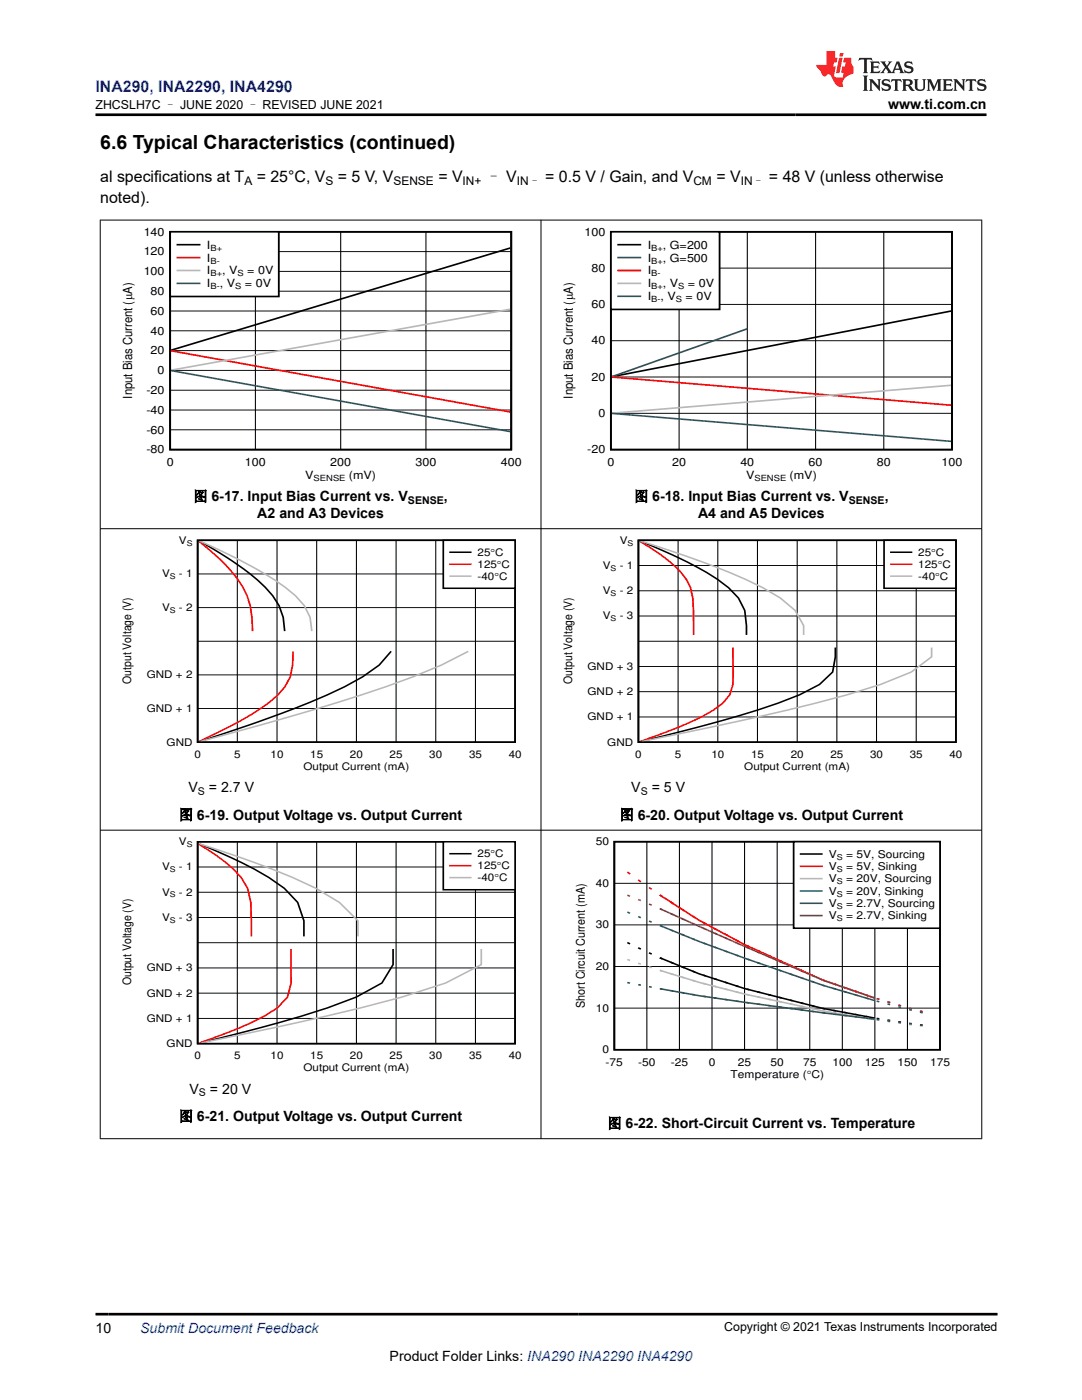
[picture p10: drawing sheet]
<svg xmlns="http://www.w3.org/2000/svg" width="216mm" height="279mm" viewBox="0 0 216 279" stroke-linecap="round" stroke-linejoin="round" font-family="sans-serif">
<defs><g id="words">
<text font-size="3.9" x="20" y="29.8">6.6 Typical Characteristics (continued)</text>
<text font-size="3.2" fill="#00f" x="19" y="18.3">INA290, INA2290, INA4290</text>
<g font-size="3.2">
<text x="20" y="40.5">noted).</text>
<text x="20" y="36.3">al specifications at T</text>
<text x="51.2" y="36.3">= 25°C, V</text>
<text x="67.4" y="36.3">= 5 V, V</text>
<text x="87.5" y="36.3">= V</text>
<text x="97" y="36.3">– V</text>
<text x="108.8" y="36.3">= 0.5 V / Gain, and V</text>
<text x="142.9" y="36.3">= V</text>
<text x="153.4" y="36.3">= 48 V (unless otherwise</text>
</g>
<g font-size="2.8">
<text x="177.2" y="21.7">www.ti.com.cn</text>
<text x="38.6" y="100">图 6-17. Input Bias Current vs. V</text>
<text x="88.6" y="100">,</text>
<text x="126.5" y="100">图 6-18. Input Bias Current vs. V</text>
<text x="176.5" y="100">,</text>
<text x="51.3" y="103.4">A2 and A3 Devices</text>
<text x="139.3" y="103.4">A4 and A5 Devices</text>
<text x="37.6" y="158.1">V</text>
<text x="41.7" y="158.1">= 2.7 V</text>
<text x="126" y="158.1">V</text>
<text x="130" y="158.1">= 5 V</text>
<text x="35.7" y="163.6">图 6-19. Output Voltage vs. Output Current</text>
<text x="123.6" y="163.6">图 6-20. Output Voltage vs. Output Current</text>
<text x="37.8" y="218.3">V</text>
<text x="41.9" y="218.3">= 20 V</text>
<text x="35.7" y="223.8">图 6-21. Output Voltage vs. Output Current</text>
<text x="121.2" y="225.2">图 6-22. Short-Circuit Current vs. Temperature</text>
<text x="19" y="266">10</text>
<text x="77.8" y="271.7">Product Folder Links: INA290 INA2290 INA4290</text>
</g>
<text font-size="2.8" fill="#00f" x="28" y="266">Submit Document Feedback</text>
<g font-size="2.5">
<text x="19.1" y="21.8">ZHCSLH7C – JUNE 2020 – REVISED JUNE 2021</text>
<text x="26.4" y="79.5" transform="rotate(-90 26.4 79.5)">Input Bias Current (PA)</text>
<text x="114.3" y="79.5" transform="rotate(-90 114.3 79.5)">Input Bias Current (PA)</text>
<text x="144.5" y="265.7">Copyright © 2021 Texas Instruments Incorporated</text>
</g>
<g font-size="2.4">
<text x="48.8" y="36.9">A</text>
<text x="64.9" y="36.9">S</text>
<text x="78.5" y="36.9">SENSE</text>
<text x="92.3" y="36.9">IN+</text>
<text x="103.1" y="36.9">IN–</text>
<text x="138.4" y="36.9">CM</text>
<text x="147.8" y="36.9">IN–</text>
<text x="116.7" y="201.2" transform="rotate(-90 116.7 201.2)">Short Circuit Current (mA)</text>
</g>
<g font-size="2.3">
<text x="28.7" y="47">140</text>
<text x="116.6" y="47">100</text>
<text x="28.7" y="50.9">120</text>
<text x="41.3" y="49.6">I</text>
<text x="41.3" y="52.2">I</text>
<text x="129.2" y="49.6">I</text>
<text x="129.2" y="52.2">I</text>
<text x="132.3" y="49.6">, G=200</text>
<text x="132.3" y="52.2">, G=500</text>
<text x="28.7" y="54.9">100</text>
<text x="30.1" y="58.9">80</text>
<text x="41.3" y="54.8">I</text>
<text x="41.3" y="57.4">I</text>
<text x="43.9" y="57.4">, V</text>
<text x="44.3" y="54.8">, V</text>
<text x="48.9" y="57.4">= 0V</text>
<text x="49.3" y="54.8">= 0V</text>
<text x="118" y="54.2">80</text>
<text x="129.2" y="54.8">I</text>
<text x="129.2" y="57.4">I</text>
<text x="129.2" y="59.9">I</text>
<text x="131.8" y="59.9">, V</text>
<text x="132.3" y="57.4">, V</text>
<text x="136.8" y="59.9">= 0V</text>
<text x="137.3" y="57.4">= 0V</text>
<text x="30.1" y="62.8">60</text>
<text x="118" y="61.5">60</text>
<text x="30.1" y="70.7">20</text>
<text x="30.1" y="66.8">40</text>
<text x="118" y="68.7">40</text>
<text x="31.5" y="74.7">0</text>
<text x="118" y="76">20</text>
<text x="29.2" y="82.6">-40</text>
<text x="29.2" y="78.6">-20</text>
<text x="119.4" y="83.2">0</text>
<text x="29.2" y="86.5">-60</text>
<text x="29.2" y="90.5">-80</text>
<text x="33.3" y="93">0</text>
<text x="48.9" y="93">100</text>
<text x="60.9" y="95.6">V</text>
<text x="65.9" y="93">200</text>
<text x="69.6" y="95.6">(mV)</text>
<text x="82.9" y="93">300</text>
<text x="99.9" y="93">400</text>
<text x="117.2" y="90.5">-20</text>
<text x="121.2" y="93">0</text>
<text x="134.1" y="93">20</text>
<text x="147.7" y="93">40</text>
<text x="148.9" y="95.6">V</text>
<text x="157.6" y="95.6">(mV)</text>
<text x="161.4" y="93">60</text>
<text x="175" y="93">80</text>
<text x="187.9" y="93">100</text>
<text x="26.2" y="136.5" transform="rotate(-90 26.2 136.5)">Output Voltage (V)</text>
<text x="114.1" y="136.5" transform="rotate(-90 114.1 136.5)">Output Voltage (V)</text>
<text x="26.2" y="196.7" transform="rotate(-90 26.2 196.7)">Output Voltage (V)</text>
</g>
<g font-size="2.2">
<text x="118.9" y="168.7">50</text>
<text x="165.4" y="171.2">V</text>
<text x="165.4" y="173.7">V</text>
<text x="168.8" y="171.2">= 5V, Sourcing</text>
<text x="168.8" y="173.7">= 5V, Sinking</text>
<text x="118.9" y="177">40</text>
<text x="165.4" y="176.1">V</text>
<text x="165.4" y="178.6">V</text>
<text x="168.8" y="176.1">= 20V, Sourcing</text>
<text x="168.8" y="178.6">= 20V, Sinking</text>
<text x="118.9" y="185.3">30</text>
<text x="165.4" y="181">V</text>
<text x="165.4" y="183.5">V</text>
<text x="168.8" y="181">= 2.7V, Sourcing</text>
<text x="168.8" y="183.5">= 2.7V, Sinking</text>
<text x="118.9" y="193.6">20</text>
<text x="118.9" y="201.9">10</text>
<text x="120.2" y="210.2">0</text>
<text x="120.9" y="212.7">-75</text>
<text x="127.3" y="212.7">-50</text>
<text x="133.8" y="212.7">-25</text>
<text x="141.4" y="212.7">0</text>
<text x="145.8" y="215.1">Temperature (qC)</text>
<text x="147.2" y="212.7">25</text>
<text x="153.8" y="212.7">50</text>
<text x="160.3" y="212.7">75</text>
<text x="166.1" y="212.7">100</text>
<text x="172.6" y="212.7">125</text>
<text x="179.1" y="212.7">150</text>
<text x="185.6" y="212.7">175</text>
</g>
<g font-size="2.1">
<text x="81.4" y="100.6">SENSE</text>
<text x="169.4" y="100.6">SENSE</text>
<text x="35.7" y="108.5">V</text>
<text x="95.3" y="111">25qC</text>
<text x="95.3" y="113.3">125qC</text>
<text x="120.3" y="113.5">V</text>
<text x="123.6" y="113.5">- 1</text>
<text x="123.7" y="108.5">V</text>
<text x="183.2" y="111">25qC</text>
<text x="183.2" y="113.3">125qC</text>
<text x="32.3" y="115.2">V</text>
<text x="35.7" y="115.2">- 1</text>
<text x="95.3" y="115.7">-40qC</text>
<text x="120.3" y="118.6">V</text>
<text x="123.6" y="118.6">- 2</text>
<text x="183.2" y="115.7">-40qC</text>
<text x="32.3" y="121.9">V</text>
<text x="35.7" y="121.9">- 2</text>
<text x="120.3" y="123.6">V</text>
<text x="123.6" y="123.6">- 3</text>
<text x="29.3" y="135.4">GND + 2</text>
<text x="117.2" y="133.7">GND + 3</text>
<text x="29.3" y="142.1">GND + 1</text>
<text x="117.2" y="143.8">GND + 1</text>
<text x="117.2" y="138.7">GND + 2</text>
<text x="33.2" y="148.8">GND</text>
<text x="121.2" y="148.8">GND</text>
<text x="38.8" y="151.2">0</text>
<text x="46.7" y="151.2">5</text>
<text x="54" y="151.2">10</text>
<text x="60.6" y="153.6">Output Current (mA)</text>
<text x="61.9" y="151.2">15</text>
<text x="69.8" y="151.2">20</text>
<text x="77.7" y="151.2">25</text>
<text x="85.7" y="151.2">30</text>
<text x="93.6" y="151.2">35</text>
<text x="101.5" y="151.2">40</text>
<text x="126.8" y="151.2">0</text>
<text x="134.7" y="151.2">5</text>
<text x="141.9" y="151.2">10</text>
<text x="148.5" y="153.6">Output Current (mA)</text>
<text x="149.9" y="151.2">15</text>
<text x="157.8" y="151.2">20</text>
<text x="165.7" y="151.2">25</text>
<text x="173.6" y="151.2">30</text>
<text x="181.5" y="151.2">35</text>
<text x="189.5" y="151.2">40</text>
<text x="39.5" y="158.7">S</text>
<text x="127.8" y="158.7">S</text>
<text x="32.3" y="173.7">V</text>
<text x="35.7" y="173.7">- 1</text>
<text x="35.7" y="168.7">V</text>
<text x="95.3" y="171.1">25qC</text>
<text x="95.3" y="173.5">125qC</text>
<text x="32.3" y="178.7">V</text>
<text x="35.7" y="178.7">- 2</text>
<text x="95.3" y="175.9">-40qC</text>
<text x="32.3" y="183.8">V</text>
<text x="35.7" y="183.8">- 3</text>
<text x="29.3" y="193.9">GND + 3</text>
<text x="29.3" y="203.9">GND + 1</text>
<text x="29.3" y="198.9">GND + 2</text>
<text x="33.2" y="209">GND</text>
<text x="38.8" y="211.4">0</text>
<text x="46.7" y="211.4">5</text>
<text x="54" y="211.4">10</text>
<text x="60.6" y="213.7">Output Current (mA)</text>
<text x="61.9" y="211.4">15</text>
<text x="69.8" y="211.4">20</text>
<text x="77.7" y="211.4">25</text>
<text x="85.7" y="211.4">30</text>
<text x="93.6" y="211.4">35</text>
<text x="101.5" y="211.4">40</text>
<text x="39.7" y="218.8">S</text>
</g>
<g font-size="1.7">
<text x="42" y="50">B+</text>
<text x="42" y="52.6">B-</text>
<text x="129.9" y="50">B+</text>
<text x="129.9" y="52.6">B+</text>
<text x="42" y="55.2">B+</text>
<text x="42" y="57.7">B-</text>
<text x="46.9" y="57.7">S</text>
<text x="47.4" y="55.2">S</text>
<text x="129.9" y="55.2">B-</text>
<text x="129.9" y="57.7">B+</text>
<text x="135.3" y="57.7">S</text>
<text x="129.9" y="60.3">B-</text>
<text x="134.9" y="60.3">S</text>
<text x="62.6" y="96">SENSE</text>
<text x="150.5" y="96">SENSE</text>
</g>
<g font-size="1.6">
<text x="37.3" y="108.9">S</text>
<text x="121.8" y="113.9">S</text>
<text x="125.2" y="108.9">S</text>
<text x="33.9" y="115.6">S</text>
<text x="121.8" y="118.9">S</text>
<text x="33.9" y="122.3">S</text>
<text x="121.8" y="124">S</text>
<text x="37.3" y="169">S</text>
<text x="167" y="171.6">S</text>
<text x="33.9" y="174.1">S</text>
<text x="33.9" y="179.1">S</text>
<text x="167" y="174">S</text>
<text x="167" y="176.5">S</text>
<text x="167" y="178.9">S</text>
<text x="33.9" y="184.1">S</text>
<text x="167" y="181.4">S</text>
<text x="167" y="183.9">S</text>
</g>
</g></defs>
<path d="M33.9 46.3h68.1v43.4h-68.1zM101.8 49.5l-67.7 20.4" fill="none" stroke="#000" stroke-width=".35"/>
<g fill="none" stroke="#000" stroke-width=".2">
<path d="M33.9 58.1h68.1M33.9 54.2h68.1M33.9 50.2h68.1M51 46.3v43.4M68 46.3v43.4M85 46.3v43.4M33.9 77.9h68.1M33.9 73.9h68.1M33.9 70h68.1M33.9 66h68.1M33.9 62.1h68.1M33.9 85.8h68.1"/>
<path d="M33.9 81.8h68.1"/>
</g>
<path d="M34.1 70l67.7 12.2" fill="none" stroke="#f00" stroke-width=".35"/>
<path d="M101.8 61.7l-67.7 12.2" fill="none" stroke="#b8b8b8" stroke-width=".35"/>
<path d="M34.1 74l67.7 12.1" fill="none" stroke="#295c75" stroke-width=".35"/>
<path d="M33.9 46.3h21.7v12.9h-21.7z" fill-rule="evenodd" fill="#fff"/>
<path d="M33.9 46.3h21.7v12.9h-21.7zM35.4 48.8h4.4M121.9 46.3h68.1v43.4h-68.1zM189.8 62.1l-67.7 13.1" fill="none" stroke="#000" stroke-width=".35"/>
<path d="M35.4 51.4h4.4M122.1 75.2l67.7 5.7" fill="none" stroke="#f00" stroke-width=".35"/>
<path d="M35.4 54h4.4M189.8 76.9l-67.7 5.6" fill="none" stroke="#b8b8b8" stroke-width=".35"/>
<path d="M35.4 56.6h4.4M122.1 82.5l67.7 5.6" fill="none" stroke="#295c75" stroke-width=".35"/>
<path d="M121.9 53.5h68.1M135.5 46.3v43.4M149.1 46.3v43.4M162.7 46.3v43.4M176.3 46.3v43.4M121.9 75.2h68.1M121.9 68h68.1M121.9 60.8h68.1M121.9 82.5h68.1" fill="none" stroke="#000" stroke-width=".2"/>
<path d="M149.1 65.6l-27 9.6" fill="none" stroke="#286b48" stroke-width=".35"/>
<path d="M121.9 46.3h21.7v15.5h-21.7z" fill-rule="evenodd" fill="#fff"/>
<path d="M121.9 46.3h21.7v15.5h-21.7zM123.4 48.8h4.4" fill="none" stroke="#000" stroke-width=".35"/>
<path d="M123.4 51.4h4.4" fill="none" stroke="#286b48" stroke-width=".35"/>
<path d="M123.4 54h4.4" fill="none" stroke="#f00" stroke-width=".35"/>
<path d="M123.4 56.6h4.4" fill="none" stroke="#b8b8b8" stroke-width=".35"/>
<path d="M123.4 59.1h4.4" fill="none" stroke="#295c75" stroke-width=".35"/>
<path d="M39.4 107.8h63.4v40.3h-63.4zM39.7 108a73.8 73.8 0 0 1 11.7 7.8 14.5 14.5 0 0 1 5.1 7.4l.3 2.8M78 130l-2.3 2.7a57 57 0 0 1-13.9 7.5 381.7 381.7 0 0 1-21.9 7.8" fill="none" stroke="#000" stroke-width=".32"/>
<path d="M39.4 114.5h63.4M47.4 107.8v40.3M55.3 107.8v40.3M63.2 107.8v40.3M71.1 107.8v40.3M79 107.8v40.3M87 107.8v40.3M94.9 107.8v40.3M39.4 134.7h63.4M39.4 128h63.4M39.4 121.3h63.4M39.4 141.4h63.4" fill="none" stroke="#000" stroke-width=".2"/>
<path d="M39.6 108a46.1 46.1 0 0 1 8 7.8 13.8 13.8 0 0 1 2.7 7.4l.1 2.8M58.5 130l-.1 2.7a10.1 10.1 0 0 1-4.7 7.5 82.8 82.8 0 0 1-12.9 7.2l-1 .6" fill="none" stroke="#f00" stroke-width=".32"/>
<path d="M39.8 108a107.9 107.9 0 0 1 17.1 9.2l2 1.7 1.8 2 1.2 2.3 .3 2.8M93.4 130a122.6 122.6 0 0 1-21.4 8.7 792.2 792.2 0 0 1-32 9.3" fill="none" stroke="#b8b8b8" stroke-width=".32"/>
<path d="M88.5 107.8h14.3v9.6h-14.3z" fill-rule="evenodd" fill="#fff"/>
<path d="M88.5 107.8h14.3v9.6h-14.3zM89.8 110.2h4.1M127.4 107.8h63.3v40.3h-63.3zM127.7 108l2.9 1.2a87.3 87.3 0 0 1 12.6 6.4l2.2 1.7 1.9 2 1.3 2.5 .3 3.1v1.8M166.7 129.2v1.9l-.6 3-2.6 2.5-3.9 2.1a209.9 209.9 0 0 1-25.7 7.8l-5.9 1.5" fill="none" stroke="#000" stroke-width=".32"/>
<path d="M89.8 112.6h4.1M127.6 108l1.5 .9a34.3 34.3 0 0 1 6.8 5.3 9.6 9.6 0 0 1 2.5 7.6v4.9M146.2 129.2v7.4l-.6 2.1-1.4 1.6a33.6 33.6 0 0 1-9 4.9l-7.4 2.8" fill="none" stroke="#f00" stroke-width=".32"/>
<path d="M89.8 115h4.1M127.8 108l4.6 1.5a163.1 163.1 0 0 1 19.8 7.8l3.5 2 3 2.5 1.7 3.1v1.8M185.9 129.2v1.9l-4.1 3-6.1 2.5a341.9 341.9 0 0 1-31.2 8l-16.4 3.4" fill="none" stroke="#b8b8b8" stroke-width=".32"/>
<g fill="none" stroke="#000" stroke-width=".2">
<path d="M127.4 117.9h63.3M127.4 112.9h63.3M135.3 107.8v40.3M143.2 107.8v40.3M151.1 107.8v40.3M159.1 107.8v40.3M167 107.8v40.3M174.9 107.8v40.3M182.8 107.8v40.3M127.4 138h63.3M127.4 133h63.3M127.4 128h63.3"/>
<path d="M127.4 122.9h63.3M127.4 143.1h63.3"/>
</g>
<path d="M176.4 107.8h14.3v9.6h-14.3z" fill-rule="evenodd" fill="#fff"/>
<path d="M176.4 107.8h14.3v9.6h-14.3zM177.8 110.2h4.1M39.4 168h63.4v40.3h-63.4zM39.6 168.2l.4 .3 .8 .3a104.9 104.9 0 0 1 12.8 6.3l3.1 2.2 2.7 2.8 1.2 3.7v3.1M78.4 189.4v3.1l-2.2 3.7-5.1 2.8a209 209 0 0 1-24.1 7.4l-7 1.7" fill="none" stroke="#000" stroke-width=".32"/>
<path d="M177.8 112.6h4.1M39.6 168.3l.3 .4a44.1 44.1 0 0 1 6.7 4.8l1.5 1.6 1.3 2.2 .6 2.8 .2 6.8M58.1 189.4v6.8l-.7 2.8-2.1 2.2a57.4 57.4 0 0 1-11.9 5.6l-3.5 1.3" fill="none" stroke="#f00" stroke-width=".32"/>
<path d="M177.8 115h4.1M39.6 168.1l.5 .4 1.1 .3a236.3 236.3 0 0 1 17.2 6.3l4.6 2.2 4.7 2.8 3.7 3.7v3.1M96 189.4v3.1l-7.1 3.7a271.8 271.8 0 0 1-29.6 7.9l-19.1 4" fill="none" stroke="#b8b8b8" stroke-width=".32"/>
<g fill="none" stroke="#000" stroke-width=".2">
<path d="M39.4 178.1h63.4M39.4 173h63.4M47.4 168v40.3M55.3 168v40.3M63.2 168v40.3M71.1 168v40.3M79 168v40.3M87 168v40.3M94.9 168v40.3M39.4 198.2h63.4M39.4 193.2h63.4M39.4 188.1h63.4"/>
<path d="M39.4 183.1h63.4M39.4 203.2h63.4"/>
</g>
<path d="M88.5 168h14.3v9.6h-14.3z" fill-rule="evenodd" fill="#fff"/>
<path d="M88.5 168h14.3v9.6h-14.3zM89.8 170.4h4.1" fill="none" stroke="#000" stroke-width=".32"/>
<path d="M89.8 172.8h4.1" fill="none" stroke="#f00" stroke-width=".32"/>
<path d="M89.8 175.1h4.1" fill="none" stroke="#b8b8b8" stroke-width=".32"/>
<g fill="none" stroke="#000" stroke-width=".33">
<path d="M122.6 168h65v41.5h-65zM125.2 188.1l.5 .3M127.3 189.2l.6 .2M129.5 190.2l.5 .2M131.7 191.1l.5 .3M131.7 191.1l7.8 3.2 9.1 3 15.6 3.9 10.4 2M133.8 192l.6 .2M136 192.9l.5 .2M138.2 193.8l.5 .2M140.3 194.6l.6 .2M142.5 195.3l.5 .2M144.6 196l.6 .2"/>
<path d="M146.8 196.7l.5 .2M149 197.4l.5 .1M151.1 197.9l.6 .2M153.3 198.5l.5 .1M155.5 199l.5 .2M157.6 199.6l.6 .1M159.8 200.1l.5 .2M161.9 200.7l.6 .1M164.1 201.2l.5 .1M166.3 201.6l.5 .1M168.4 202l.6 .1M170.6 202.4l.5 .1"/>
<path d="M172.8 202.8l.5 .1M174.9 203.2l.6 .1M177.1 203.6l.5 .1M179.2 203.9l.6 .1M181.4 204.2l.5 .1M183.6 204.5l.5 .1"/>
</g>
<g fill="none" stroke="#000" stroke-width=".2">
<path d="M122.6 176.3h65M129.1 168v41.5M135.6 168v41.5M142.1 168v41.5M148.6 168v41.5M155.1 168v41.5M161.6 168v41.5M168.1 168v41.5M174.6 168v41.5M181.1 168v41.5M122.6 192.9h65M122.6 184.6h65"/>
<path d="M122.6 201.2h65"/>
</g>
<g fill="none" stroke="#f00" stroke-width=".33">
<path d="M125.2 174l.5 .4M127.3 175.6l.6 .4M129.5 177.1l.5 .4M131.7 178.6l.5 .4M131.7 178.6l7.8 5.1 9.1 4.8 15.6 7.1 10.4 3.6M133.8 180l.6 .4M136 181.4l.5 .3M138.2 182.8l.5 .3M140.3 184.1l.6 .3M142.5 185.3l.5 .2M144.6 186.4l.6 .3M146.8 187.6l.5 .3"/>
<path d="M149 188.7l.5 .2M151.1 189.7l.6 .2M153.3 190.7l.5 .2M155.5 191.6l.5 .3M157.6 192.6l.6 .3M159.8 193.6l.5 .3M161.9 194.6l.6 .2M164.1 195.6l.5 .2M166.3 196.3l.5 .2M168.4 197.1l.6 .2M170.6 197.8l.5 .2M172.8 198.6l.5 .1"/>
<path d="M174.9 199.3l.6 .1M177.1 199.9l.5 .2M179.2 200.6l.6 .1M181.4 201.2l.5 .1M183.6 201.8l.5 .1"/>
</g>
<g fill="none" stroke="#b8b8b8" stroke-width=".33">
<path d="M125.2 191.5l.5 .2M127.3 192.2l.6 .2M129.5 192.9l.5 .2M131.7 193.7l.5 .1M131.7 193.7a280.5 280.5 0 0 0 42.9 9.8M133.8 194.3l.6 .2M136 195l.5 .2M138.2 195.6l.5 .2M140.3 196.3l.6 .1M142.5 196.8l.5 .2M144.6 197.4l.6 .1M146.8 197.9l.5 .2"/>
<path d="M149 198.5l.5 .1M151.1 198.9l.6 .2M153.3 199.4l.5 .1M155.5 199.9l.5 .1M157.6 200.3l.6 .1M159.8 200.8l.5 .1M161.9 201.3l.6 .1M164.1 201.7l.5 .1M166.3 202.1l.5 .1M168.4 202.5h.6M170.6 202.8l.5 .1M172.8 203.2l.5 .1"/>
<path d="M174.9 203.5l.6 .1M177.1 203.8l.5 .1M179.2 204.2h.6M181.4 204.5h.5M183.6 204.7l.5 .1"/>
</g>
<g fill="none" stroke="#295c75" stroke-width=".33">
<path d="M125.2 182l.5 .3M127.3 182.9l.6 .2M129.5 183.8l.5 .2M131.7 184.7l.5 .2M131.7 184.7l7.8 3.2 9.1 3.3 15.6 5.4 10.4 3.1M133.8 185.6l.6 .2M136 186.5l.5 .2M138.2 187.3l.5 .3M140.3 188.2l.6 .2M142.5 189l.5 .2M144.6 189.8l.6 .2M146.8 190.6l.5 .2"/>
<path d="M149 191.4l.5 .1M151.1 192.1l.6 .2M153.3 192.9l.5 .1M155.5 193.6l.5 .2M157.6 194.4l.6 .1M159.8 195.1l.5 .2M161.9 195.9l.6 .1M164.1 196.6l.5 .2M166.3 197.3l.5 .1M168.4 197.9l.6 .1M170.6 198.5l.5 .2M172.8 199.2l.5 .1"/>
<path d="M174.9 199.8l.6 .1M177.1 200.4l.5 .1M179.2 200.9l.6 .2M181.4 201.5l.5 .1M183.6 202l.5 .1"/>
</g>
<g fill="none" stroke="#286b48" stroke-width=".33">
<path d="M125.2 196.1l.5 .1M127.3 196.5l.6 .1M129.5 196.9l.5 .1M131.7 197.3l.5 .1M131.7 197.3a714.1 714.1 0 0 0 42.9 6.1M133.8 197.7l.6 .1M136 198.1l.5 .1M138.2 198.5l.5 .1M140.3 198.8l.6 .1M142.5 199.1l.5 .1M144.6 199.5h.6M146.8 199.8l.5 .1"/>
<path d="M149 200.1l.5 .1M151.1 200.4h.6M153.3 200.7h.5M155.5 201h.5M157.6 201.2l.6 .1M159.8 201.5l.5 .1M161.9 201.8l.6 .1M164.1 202.1l.5 .1M166.3 202.4h.5M168.4 202.6l.6 .1M170.6 202.9l.5 .1M172.8 203.2h.5"/>
<path d="M174.9 203.4l.6 .1M177.1 203.7l.5 .1M179.2 204l.6 .1M181.4 204.3l.5 .1M183.6 204.6h.5"/>
</g>
<g fill="none" stroke="#9d3939" stroke-width=".33">
<path d="M125.2 178.7l.5 .2M127.3 179.5l.6 .2M129.5 180.4l.5 .3M131.7 181.3l.5 .3M131.7 181.3l16.9 7.6 15.6 6.7 10.4 3.6M133.8 182.3l.6 .3M136 183.3l.5 .2M138.2 184.3l.5 .2M140.3 185.2l.6 .3M142.5 186.2l.5 .2M144.6 187.1l.6 .3M146.8 188.1l.5 .2"/>
<path d="M149 189l.5 .3M151.1 190l.6 .2M153.3 190.9l.5 .2M155.5 191.8l.5 .3M157.6 192.8l.6 .2M159.8 193.7l.5 .2M161.9 194.6l.6 .3M164.1 195.6l.5 .2M166.3 196.3l.5 .2M168.4 197.1l.6 .2M170.6 197.8l.5 .2M172.8 198.6l.5 .1"/>
<path d="M174.9 199.3l.6 .2M177.1 199.9l.5 .2M179.2 200.6l.6 .2M181.4 201.2l.5 .2M183.6 201.8l.5 .1"/>
</g>
<path d="M158.4 168h29.2v17.2h-29.2z" fill-rule="evenodd" fill="#fff"/>
<path d="M158.4 168h29.2v17.2h-29.2zM159.8 170.4h4.2" fill="none" stroke="#000" stroke-width=".33"/>
<path d="M159.8 172.9h4.2" fill="none" stroke="#f00" stroke-width=".33"/>
<path d="M159.8 175.4h4.2" fill="none" stroke="#b8b8b8" stroke-width=".33"/>
<path d="M159.8 177.8h4.2" fill="none" stroke="#295c75" stroke-width=".33"/>
<path d="M159.8 180.3h4.2" fill="none" stroke="#286b48" stroke-width=".33"/>
<path d="M159.8 182.7h4.2" fill="none" stroke="#9d3939" stroke-width=".33"/>
<path d="M19.9 43.9h176.1M20 43.9v183.4M107.9 43.9v183.4M195.9 43.9v183.4M19.9 105.5h176.1M19.9 165.7h176.1M19.9 227.3h176.1" fill="none" stroke="#000" stroke-width=".2"/>
<path d="M171.5 11.6l-.2 .5 .5-.2h.6v.1v2.2l-.2 .4h1l-.2-.4v-2.2v-.1h.5l.5 .2-.1-.5zM173.6 12.3l.2 .4v1.5l-.2 .4h1.9l.1-.6a1.08 1.08 0 0 1-1.3 .2v-.7h.6l.4 .2v-.7l-.4 .2h-.6v-.5l.2-.2a1 1 0 0 1 1 .3l-.1-.5zM175.7 12.3l.9 1.1-1 1.2h.9l-.2-.2 .5-.8 .4 .8-.2 .2h1.6l-.2-.2 .2-.5h.9l.1 .5-.1 .2h.9l-.2-.3-.8-2h-.5l-.9 2.2-.9-1.1 .9-1.1h-.8l.2 .2-.4 .6-.4-.6 .2-.2zM179 12.7l.4 1h-.7zM180.7 12.4a.65 .65 0 0 0-.2 .7 .65 .65 0 0 0 .6 .5l.6 .1 .1 .3a.79 .79 0 0 1-.7 .4 .79 .79 0 0 1-.7-.5l.1 .7 .2-.1a.93 .93 0 0 0 1.1 .1 .93 .93 0 0 0 .4-1 1.46 1.46 0 0 0-1.2-.6l-.1-.3a1.09 1.09 0 0 1 1.2 .2l-.2-.6-.1 .1-.5-.2zM172.2 15.1l.2 .4v2.2l-.2 .4h1l-.2-.4v-2.2l.2-.4zM173.4 15.8l.2 .4v1.5l-.2 .4h.8l-.3-.4 .1-1.3 1.6 1.8v-2l.2-.4h-.7l.1 .2 .1 1.1-1.2-1.3zM176.2 15.9a.65 .65 0 0 0-.2 .8 .65 .65 0 0 0 .6 .4l.6 .2 .1 .2a.79 .79 0 0 1-.7 .4 .79 .79 0 0 1-.7-.5l.1 .7 .2-.1a.93 .93 0 0 0 1.1 .1 .93 .93 0 0 0 .4-.9 1.46 1.46 0 0 0-1.2-.6l-.1-.4a1.09 1.09 0 0 1 1.2 .2l-.1-.6-.2 .1-.5-.1zM177.9 15.8l-.1 .6a.63 .63 0 0 1 .8-.3v1.6l-.3 .4h1l-.2-.4v-1.6a.66 .66 0 0 1 .8 .3l-.1-.6zM180 15.8l.2 .4v1.5l-.2 .4h1l-.2-.2-.1-.7h.5l.1 .2a.79 .79 0 0 0 1.2 .6l-1-.9a.61 .61 0 0 0 .6-.6 .61 .61 0 0 0-.5-.7zM180.8 16.1h.1a.47 .47 0 0 1 .5 .1 .47 .47 0 0 1 .1 .5l-.1 .1-.7 .1zM182.3 15.8l.2 .2a2.27 2.27 0 0 0 .4 2 1.04 1.04 0 0 0 1.7-.7v-1.3l.2-.2h-.8l.2 .4v1.1a.6 .6 0 0 1-.6 .6 .6 .6 0 0 1-.6-.6v-1.1l.3-.4zM184.9 15.8l.2 .4v1.5l-.2 .4h.8l-.3-.4v-1.4l.9 1.9 .9-1.9v1.4l-.3 .4h1l-.2-.4v-1.5l.2-.4h-.8l-.7 1.5-.6-1.5zM188.1 15.8l.2 .4v1.5l-.2 .4h1.9l.1-.6a1.09 1.09 0 0 1-1.3 .2v-.7h.6l.4 .2v-.6l-.4 .2h-.6v-.6l.2-.1a1.01 1.01 0 0 1 1 .3l-.1-.6zM190.2 15.8l.3 .4v1.5l-.3 .4h.8l-.2-.4v-1.3l1.6 1.8v-2l.2-.4h-.7l.2 .2v1.1l-1.2-1.3zM192.8 15.8l-.1 .6a.63 .63 0 0 1 .8-.3v1.6l-.3 .4h1l-.2-.4v-1.6a.66 .66 0 0 1 .8 .3l-.1-.6zM195.2 15.9a.65 .65 0 0 0-.2 .8 .65 .65 0 0 0 .6 .4l.6 .2 .2 .2a.79 .79 0 0 1-.7 .4 .79 .79 0 0 1-.7-.5l.1 .7 .2-.1a.93 .93 0 0 0 1 .1 .93 .93 0 0 0 .5-.9 1.46 1.46 0 0 0-1.3-.6v-.4a1.09 1.09 0 0 1 1.2 .2l-.2-.6-.2 .1-.5-.1z" fill="#231f20"/>
<path d="M164.9 10.2v2.8h-2l.1 .3 .8 1a.95 .95 0 0 0 1 .9 .59 .59 0 0 1 .5-.4 .59 .59 0 0 1 .5 .4l.4 .7a1.59 1.59 0 0 0 2.1 1.4 1.61 1.61 0 0 1 1-2.3l1-.3-.1-1.5a1.59 1.59 0 0 1-.3-1.7h-1.5l-.2 .9h.6l-.2 .9h-.5l-.2 1v.2l.4 .1-.1 .9h-.7a.73 .73 0 0 1-1-.7l.3-1.5h-.5l.1-.9h.5l.2-.9h-.5v-1.3zM167.4 11.5l-.6 3.1h.7l.6-3.1zM167.6 10.6l-.1 .6h.7l.1-.6z" fill="#ed1c24"/>
<path d="M19 22.9h177.8M19 262.3h180" fill="none" stroke="#000" stroke-width=".53"/>
<use href="#words"/>
</svg>
